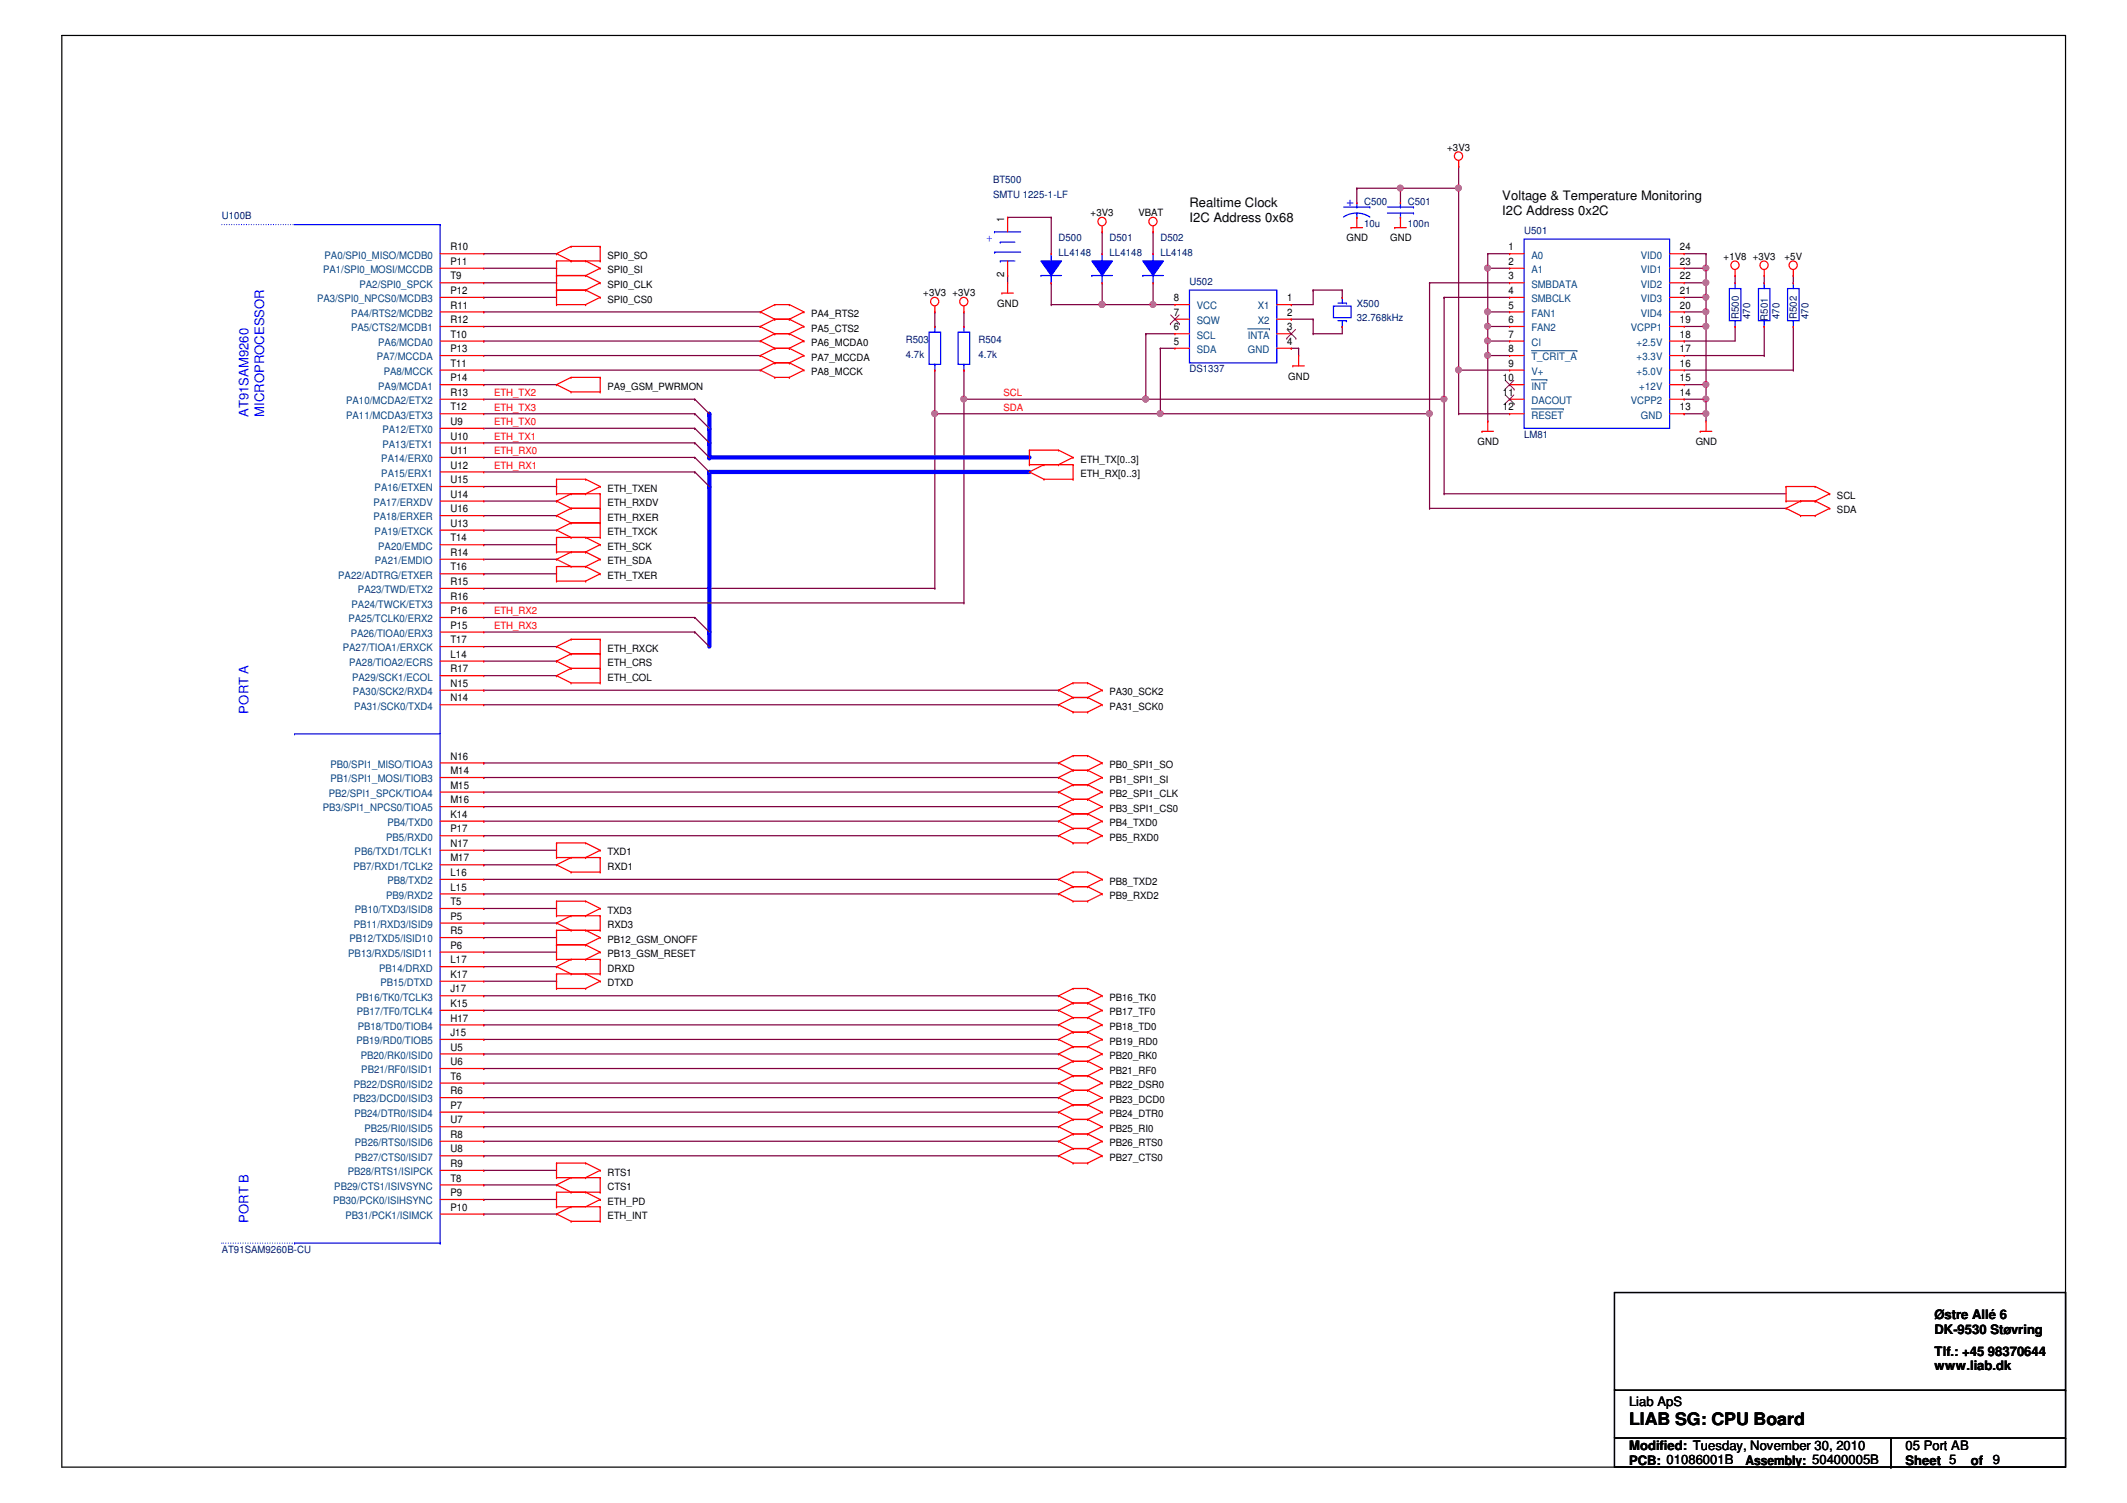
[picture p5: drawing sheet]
<svg xmlns="http://www.w3.org/2000/svg" width="297mm" height="210mm" viewBox="0 0 297 210" stroke-linecap="round" stroke-linejoin="round" font-family="sans-serif">
<defs><g id="words">
<text font-size="2.4" x="227.5" y="199">LIAB SG: CPU Board</text>
<g font-size="1.8">
<text x="166.1" y="29">Realtime Clock</text>
<text x="209.8" y="27.9">Voltage &amp; Temperature Monitoring</text>
<text x="209.8" y="30">I2C Address 0x2C</text>
<text x="166.1" y="31">I2C Address 0x68</text>
<text x="270.2" y="184.2">Østre Allé 6</text>
<text x="270.2" y="186.3">DK-9530 Støvring</text>
<text x="270.2" y="189.3">Tlf.: +45 98370644</text>
<text x="270.2" y="191.3">www.liab.dk</text>
<text x="227.5" y="196.4">Liab ApS</text>
<text x="227.5" y="202.5">Modified: Tuesday, November 30, 2010</text>
<text x="266.1" y="202.5">05 Port AB</text>
<text x="227.5" y="204.6">PCB: 01086001B</text>
<text x="243.8" y="204.6">Assembly: 50400005B</text>
<text x="266.1" y="204.6">Sheet 5</text>
<text x="275.2" y="204.6">of</text>
<text x="278.3" y="204.5">9</text>
</g>
<g font-size="1.8" fill="#00f">
<text x="188" y="28.7">+</text>
<text x="137.7" y="33.8">+</text>
<text x="34.7" y="58.2" transform="rotate(-90 34.7 58.2)">AT91SAM9260</text>
<text x="36.9" y="58.2" transform="rotate(-90 36.9 58.2)">MICROPROCESSOR</text>
<text x="34.7" y="99.7" transform="rotate(-90 34.7 99.7)">PORT A</text>
<text x="34.7" y="170.8" transform="rotate(-90 34.7 170.8)">PORT B</text>
</g>
<g font-size="1.4">
<text x="202.1" y="21.1">+3V3</text>
<text x="62.9" y="35">R10</text>
<text x="140.2" y="30.9" transform="rotate(-90 140.2 30.9)">1</text>
<text x="152.3" y="30.2">+3V3</text>
<text x="159" y="30.2">VBAT</text>
<text x="188" y="33.7">GND</text>
<text x="194.1" y="33.7">GND</text>
<text x="210.6" y="35">1</text>
<text x="234.6" y="35">24</text>
<text x="62.9" y="37">P11</text>
<text x="62.9" y="39">T9</text>
<text x="62.9" y="41.1">P12</text>
<text x="84.8" y="38.2">SPI0_SI</text>
<text x="84.8" y="40.2">SPI0_CLK</text>
<text x="84.8" y="36.2">SPI0_SO</text>
<text x="128.9" y="41.4">+3V3 +3V3</text>
<text x="140.2" y="38.7" transform="rotate(-90 140.2 38.7)">2</text>
<text x="210.6" y="37">2</text>
<text x="210.6" y="39">3</text>
<text x="210.6" y="41.1">4</text>
<text x="234.6" y="37">23</text>
<text x="234.6" y="39">22</text>
<text x="234.6" y="41.1">21</text>
<text x="240.7" y="36.3">+1V8 +3V3</text>
<text x="249.2" y="36.3">+5V</text>
<text x="62.9" y="43.1">R11</text>
<text x="62.9" y="45.1">R12</text>
<text x="62.9" y="47.2">T10</text>
<text x="84.8" y="42.2">SPI0_CS0</text>
<text x="113.3" y="44.3">PA4_RTS2</text>
<text x="113.3" y="46.3">PA5_CTS2</text>
<text x="139.3" y="42.8">GND</text>
<text x="163.9" y="46.1">6</text>
<text x="163.9" y="44.1">7</text>
<text x="163.9" y="42.1">8</text>
<text x="179.7" y="42.1">1</text>
<text x="179.7" y="44.1">2</text>
<text x="179.7" y="46.1">3</text>
<text x="210.6" y="43.1">5</text>
<text x="210.6" y="45.1">6</text>
<text x="210.6" y="47.2">7</text>
<text x="234.6" y="43.1">20</text>
<text x="234.6" y="45.1">19</text>
<text x="234.6" y="47.2">18</text>
<text x="62.9" y="49.2">P13</text>
<text x="62.9" y="51.2">T11</text>
<text x="62.9" y="53.3">P14</text>
<text x="113.3" y="48.3">PA6_MCDA0</text>
<text x="113.3" y="50.4">PA7_MCCDA</text>
<text x="113.3" y="52.4">PA8_MCCK</text>
<text x="163.9" y="48.2">5</text>
<text x="179.7" y="48.2">4</text>
<text x="179.9" y="53">GND</text>
<text x="209.9" y="53.3">10</text>
<text x="210.6" y="49.2">8</text>
<text x="210.6" y="51.2">9</text>
<text x="234.6" y="49.2">17</text>
<text x="234.6" y="51.2">16</text>
<text x="234.6" y="53.3">15</text>
<text x="62.9" y="55.3">R13</text>
<text x="62.9" y="57.3">T12</text>
<text x="62.9" y="59.4">U9</text>
<text x="84.8" y="54.4">PA9_GSM_PWRMON</text>
<text x="209.9" y="55.3">11</text>
<text x="209.9" y="57.3">12</text>
<text x="234.6" y="55.3">14</text>
<text x="234.6" y="57.3">13</text>
<text x="62.9" y="61.4">U10</text>
<text x="62.9" y="63.4">U11</text>
<text x="62.9" y="65.4">U12</text>
<text x="150.9" y="64.6">ETH_TX[0..3]</text>
<text x="206.3" y="62.1">GND</text>
<text x="236.8" y="62.1">GND</text>
<text x="62.9" y="67.5">U15</text>
<text x="62.9" y="69.5">U14</text>
<text x="62.9" y="71.5">U16</text>
<text x="84.8" y="68.7">ETH_TXEN</text>
<text x="84.8" y="70.7">ETH_RXDV</text>
<text x="150.9" y="66.6">ETH_RX[0..3]</text>
<text x="256.5" y="71.7">SDA</text>
<text x="256.5" y="69.7">SCL</text>
<text x="62.9" y="73.6">U13</text>
<text x="62.9" y="75.6">T14</text>
<text x="62.9" y="77.6">R14</text>
<text x="84.8" y="76.8">ETH_SCK</text>
<text x="84.8" y="74.8">ETH_TXCK</text>
<text x="84.8" y="72.7">ETH_RXER</text>
<text x="62.9" y="79.7">T16</text>
<text x="62.9" y="81.7">R15</text>
<text x="62.9" y="83.7">R16</text>
<text x="84.8" y="78.8">ETH_SDA</text>
<text x="84.8" y="80.9">ETH_TXER</text>
<text x="62.9" y="85.8">P16</text>
<text x="62.9" y="87.8">P15</text>
<text x="62.9" y="89.8">T17</text>
<text x="62.9" y="91.9">L14</text>
<text x="62.9" y="93.9">R17</text>
<text x="62.9" y="95.9">N15</text>
<text x="84.8" y="91">ETH_RXCK</text>
<text x="84.8" y="93">ETH_CRS</text>
<text x="84.8" y="95.1">ETH_COL</text>
<text x="62.9" y="98">N14</text>
<text x="154.9" y="97.1">PA30_SCK2</text>
<text x="154.9" y="99.1">PA31_SCK0</text>
<text x="62.9" y="106.1">N16</text>
<text x="154.9" y="107.3">PB0_SPI1_SO</text>
<text x="62.9" y="108.1">M14</text>
<text x="62.9" y="110.2">M15</text>
<text x="62.9" y="112.2">M16</text>
<text x="154.9" y="109.3">PB1_SPI1_SI</text>
<text x="154.9" y="111.3">PB2_SPI1_CLK</text>
<text x="154.9" y="113.4">PB3_SPI1_CS0</text>
<text x="62.9" y="114.2">K14</text>
<text x="62.9" y="116.2">P17</text>
<text x="62.9" y="118.3">N17</text>
<text x="84.8" y="119.5">TXD1</text>
<text x="154.9" y="115.4">PB4_TXD0</text>
<text x="154.9" y="117.4">PB5_RXD0</text>
<text x="62.9" y="120.3">M17</text>
<text x="62.9" y="122.3">L16</text>
<text x="62.9" y="124.4">L15</text>
<text x="84.8" y="121.5">RXD1</text>
<text x="154.9" y="123.5">PB8_TXD2</text>
<text x="154.9" y="125.6">PB9_RXD2</text>
<text x="62.9" y="126.4">T5</text>
<text x="62.9" y="128.4">P5</text>
<text x="62.9" y="130.5">R5</text>
<text x="84.8" y="127.6">TXD3</text>
<text x="84.8" y="129.6">RXD3</text>
<text x="84.8" y="131.7">PB12_GSM_ONOFF</text>
<text x="62.9" y="132.5">P6</text>
<text x="62.9" y="134.5">L17</text>
<text x="62.9" y="136.6">K17</text>
<text x="84.8" y="135.7">DRXD</text>
<text x="84.8" y="137.8">DTXD</text>
<text x="84.8" y="133.7">PB13_GSM_RESET</text>
<text x="62.9" y="138.6">J17</text>
<text x="62.9" y="140.6">K15</text>
<text x="62.9" y="142.7">H17</text>
<text x="154.9" y="139.8">PB16_TK0</text>
<text x="154.9" y="141.8">PB17_TF0</text>
<text x="154.9" y="143.8">PB18_TD0</text>
<text x="62.9" y="144.7">J15</text>
<text x="62.9" y="146.7">U5</text>
<text x="62.9" y="148.8">U6</text>
<text x="154.9" y="145.9">PB19_RD0</text>
<text x="154.9" y="147.9">PB20_RK0</text>
<text x="154.9" y="149.9">PB21_RF0</text>
<text x="62.9" y="150.8">T6</text>
<text x="62.9" y="152.8">R6</text>
<text x="62.9" y="154.9">P7</text>
<text x="154.9" y="152">PB22_DSR0</text>
<text x="154.9" y="154">PB23_DCD0</text>
<text x="62.9" y="156.9">U7</text>
<text x="62.9" y="158.9">R8</text>
<text x="62.9" y="161">U8</text>
<text x="154.9" y="156">PB24_DTR0</text>
<text x="154.9" y="158.1">PB25_RI0</text>
<text x="154.9" y="160.1">PB26_RTS0</text>
<text x="62.9" y="163">R9</text>
<text x="62.9" y="165">T8</text>
<text x="62.9" y="167">P9</text>
<text x="84.8" y="164.2">RTS1</text>
<text x="84.8" y="166.2">CTS1</text>
<text x="154.9" y="162.1">PB27_CTS0</text>
<text x="62.9" y="169.1">P10</text>
<text x="84.8" y="170.3">ETH_INT</text>
<text x="84.8" y="168.2">ETH_PD</text>
</g>
<g font-size="1.4" fill="#000080">
<text x="138.7" y="25.6">BT500</text>
<text x="138.7" y="27.6">SMTU 1225-1-LF</text>
<text x="190.5" y="28.6">C500</text>
<text x="196.6" y="28.6">C501</text>
<text x="31" y="30.6">U100B</text>
<text x="147.8" y="33.7">D500</text>
<text x="147.8" y="35.7">LL4148</text>
<text x="154.9" y="33.7">D501</text>
<text x="154.9" y="35.7">LL4148</text>
<text x="162" y="33.7">D502</text>
<text x="162" y="35.7">LL4148</text>
<text x="190.5" y="31.7">10u</text>
<text x="196.6" y="31.7">100n</text>
<text x="212.8" y="32.7">U501</text>
<text x="166.1" y="39.8">U502</text>
<text x="126.5" y="47.9">R503</text>
<text x="136.6" y="47.9">R504</text>
<text x="189.5" y="42.8">X500</text>
<text x="189.5" y="44.9">32.768kHz</text>
<text x="242.8" y="44.6" transform="rotate(-90 242.8 44.6)">R500</text>
<text x="244.4" y="44.6" transform="rotate(-90 244.4 44.6)">470</text>
<text x="246.9" y="44.8" transform="rotate(-90 246.9 44.8)">R501</text>
<text x="248.5" y="44.6" transform="rotate(-90 248.5 44.6)">470</text>
<text x="250.9" y="44.6" transform="rotate(-90 250.9 44.6)">R502</text>
<text x="252.6" y="44.6" transform="rotate(-90 252.6 44.6)">470</text>
<text x="126.5" y="50">4.7k</text>
<text x="136.6" y="50">4.7k</text>
<text x="166.1" y="52">DS1337</text>
<text x="212.8" y="61.1">LM81</text>
<text x="31" y="174.9">AT91SAM9260B-CU</text>
</g>
<g font-size="1.4" fill="#004080">
<text x="45.1" y="38.1">PA1/SPI0_MOSI/MCCDB</text>
<text x="45.3" y="36.1">PA0/SPI0_MISO/MCDB0</text>
<text x="50.2" y="40.2">PA2/SPI0_SPCK</text>
<text x="213.9" y="36.1">A0</text>
<text x="213.9" y="38.1">A1</text>
<text x="213.9" y="40.2">SMBDATA</text>
<text x="229.1" y="36.1">VID0</text>
<text x="229.1" y="38.1">VID1</text>
<text x="229.1" y="40.2">VID2</text>
<text x="44.3" y="42.2">PA3/SPI0_NPCS0/MCDB3</text>
<text x="49" y="44.2">PA4/RTS2/MCDB2</text>
<text x="49" y="46.3">PA5/CTS2/MCDB1</text>
<text x="167.1" y="47.3">SCL</text>
<text x="167.1" y="45.3">SQW</text>
<text x="167.1" y="43.2">VCC</text>
<text x="174.2" y="47.3">INTA</text>
<text x="175.6" y="43.2">X1</text>
<text x="175.6" y="45.3">X2</text>
<text x="213.9" y="42.2">SMBCLK</text>
<text x="213.9" y="44.2">FAN1</text>
<text x="213.9" y="46.3">FAN2</text>
<text x="227.7" y="46.3">VCPP1</text>
<text x="229.1" y="42.2">VID3</text>
<text x="229.1" y="44.2">VID4</text>
<text x="52.6" y="50.3">PA7/MCCDA</text>
<text x="52.8" y="48.3">PA6/MCDA0</text>
<text x="53.6" y="52.4">PA8/MCCK</text>
<text x="167.1" y="49.3">SDA</text>
<text x="174.3" y="49.3">GND</text>
<text x="213.9" y="48.3">CI</text>
<text x="213.9" y="50.3">T_CRIT_A</text>
<text x="213.9" y="52.4">V+</text>
<text x="228.6" y="48.3">+2.5V</text>
<text x="228.6" y="50.3">+3.3V</text>
<text x="228.6" y="52.4">+5.0V</text>
<text x="48.3" y="56.4">PA10/MCDA2/ETX2</text>
<text x="48.3" y="58.5">PA11/MCDA3/ETX3</text>
<text x="52.8" y="54.4">PA9/MCDA1</text>
<text x="213.9" y="54.4">INT</text>
<text x="213.9" y="56.4">DACOUT</text>
<text x="213.9" y="58.5">RESET</text>
<text x="227.7" y="56.4">VCPP2</text>
<text x="228.9" y="54.4">+12V</text>
<text x="229.1" y="58.5">GND</text>
<text x="53.3" y="64.6">PA14/ERX0</text>
<text x="53.4" y="60.5">PA12/ETX0</text>
<text x="53.4" y="62.5">PA13/ETX1</text>
<text x="52.2" y="70.7">PA17/ERXDV</text>
<text x="52.3" y="68.6">PA16/ETXEN</text>
<text x="53.3" y="66.6">PA15/ERX1</text>
<text x="52.2" y="72.7">PA18/ERXER</text>
<text x="52.3" y="74.7">PA19/ETXCK</text>
<text x="52.8" y="76.8">PA20/EMDC</text>
<text x="47.2" y="80.8">PA22/ADTRG/ETXER</text>
<text x="50" y="82.8">PA23/TWD/ETX2</text>
<text x="52.4" y="78.8">PA21/EMDIO</text>
<text x="48.7" y="86.9">PA25/TCLK0/ERX2</text>
<text x="49" y="88.9">PA26/TIOA0/ERX3</text>
<text x="49.1" y="84.9">PA24/TWCK/ETX3</text>
<text x="47.9" y="91">PA27/TIOA1/ERXCK</text>
<text x="48.8" y="93">PA28/TIOA2/ECRS</text>
<text x="49.2" y="95">PA29/SCK1/ECOL</text>
<text x="49.3" y="97.1">PA30/SCK2/RXD4</text>
<text x="49.4" y="99.1">PA31/SCK0/TXD4</text>
<text x="46.1" y="107.2">PB0/SPI1_MISO/TIOA3</text>
<text x="45.1" y="113.3">PB3/SPI1_NPCS0/TIOA5</text>
<text x="45.9" y="111.3">PB2/SPI1_SPCK/TIOA4</text>
<text x="46.1" y="109.3">PB1/SPI1_MOSI/TIOB3</text>
<text x="49.5" y="119.4">PB6/TXD1/TCLK1</text>
<text x="53.9" y="117.4">PB5/RXD0</text>
<text x="54.1" y="115.4">PB4/TXD0</text>
<text x="49.4" y="121.5">PB7/RXD1/TCLK2</text>
<text x="53.9" y="125.5">PB9/RXD2</text>
<text x="54.1" y="123.5">PB8/TXD2</text>
<text x="48.8" y="131.6">PB12/TXD5/ISID10</text>
<text x="49.4" y="129.6">PB11/RXD3/ISID9</text>
<text x="49.6" y="127.6">PB10/TXD3/ISID8</text>
<text x="48.6" y="133.6">PB13/RXD5/ISID11</text>
<text x="53" y="135.7">PB14/DRXD</text>
<text x="53.1" y="137.7">PB15/DTXD</text>
<text x="49.7" y="139.7">PB16/TK0/TCLK3</text>
<text x="49.8" y="141.8">PB17/TF0/TCLK4</text>
<text x="49.9" y="143.8">PB18/TD0/TIOB4</text>
<text x="49.8" y="145.8">PB19/RD0/TIOB5</text>
<text x="50.4" y="147.9">PB20/RK0/ISID0</text>
<text x="50.5" y="149.9">PB21/RF0/ISID1</text>
<text x="49.3" y="154">PB23/DCD0/ISID3</text>
<text x="49.4" y="151.9">PB22/DSR0/ISID2</text>
<text x="49.5" y="156">PB24/DTR0/ISID4</text>
<text x="49.6" y="160.1">PB26/RTS0/ISID6</text>
<text x="50.9" y="158">PB25/RI0/ISID5</text>
<text x="46.7" y="166.2">PB29/CTS1/ISIVSYNC</text>
<text x="48.6" y="164.1">PB28/RTS1/ISIPCK</text>
<text x="49.6" y="162.1">PB27/CTS0/ISID7</text>
<text x="46.5" y="168.2">PB30/PCK0/ISIHSYNC</text>
<text x="48.3" y="170.2">PB31/PCK1/ISIMCK</text>
</g>
<g font-size="1.4" fill="#f00">
<text x="69" y="55.3">ETH_TX2</text>
<text x="69" y="57.4">ETH_TX3</text>
<text x="69" y="59.4">ETH_TX0</text>
<text x="140.1" y="55.3">SCL</text>
<text x="140.1" y="57.4">SDA</text>
<text x="69" y="61.4">ETH_TX1</text>
<text x="69" y="63.5">ETH_RX0</text>
<text x="69" y="65.5">ETH_RX1</text>
<text x="69" y="85.8">ETH_RX2</text>
<text x="69" y="87.8">ETH_RX3</text>
</g>
</g></defs>
<path d="M8.6 5h279.9v199.9h-279.9z" fill="none" stroke="#000" stroke-width=".17"/>
<path d="M134.6 55.8h.1M134.6 55.8v28.4" fill="none" stroke="#800040" stroke-width=".17"/>
<circle cx="134.6" cy="55.7" r=".4" fill="#f0f"/>
<circle cx="134.6" cy="55.7" r=".4" fill="none" stroke="#f0f" stroke-width=".17"/>
<path d="M134.6 55.8h.1M134.6 55.8h25.4" fill="none" stroke="#800040" stroke-width=".17"/>
<circle cx="160" cy="55.7" r=".4" fill="#f0f"/>
<circle cx="160" cy="55.7" r=".4" fill="none" stroke="#f0f" stroke-width=".17"/>
<path d="M130.6 57.8h.1M130.6 57.8v24.4" fill="none" stroke="#800040" stroke-width=".17"/>
<circle cx="130.5" cy="57.8" r=".4" fill="#f0f"/>
<circle cx="130.5" cy="57.8" r=".4" fill="none" stroke="#f0f" stroke-width=".17"/>
<g fill="none" stroke="#800040" stroke-width=".17">
<path d="M146.8 39.5h.1M146.8 39.5v3M153.9 39.5h.1M153.9 39.5v3M160 46.6h.1M160 46.6v9.2M161 42.5h.1M161 42.5h3.1M162 48.6h.1M162 48.6v9.2M180.3 42.5h.1M180.3 48.6h.1"/>
<path d="M180.3 48.6h1.1M181.4 48.6h.1M181.4 48.6v1.1M183.4 46.6h.1M183.4 40.5h.1M183.4 40.5v2h-3.1M183.4 40.5h4M187.4 45.6h.1M187.4 40.5h.1M187.4 45.6v1h-4M187.4 40.5v1"/>
</g>
<circle cx="153.9" cy="42.5" r=".4" fill="#f0f"/>
<circle cx="153.9" cy="42.5" r=".4" fill="none" stroke="#f0f" stroke-width=".17"/>
<g fill="none" stroke="#800040" stroke-width=".17">
<path d="M140.7 30.4h.1M140.7 30.4h6.1M146.8 30.4h.1M146.8 30.4v5M153.9 32.4h.1M153.9 32.4v3M130.6 43.6h.1M130.6 43.6v2M134.6 43.6h.1M134.6 43.6v2M146.8 42.5h.1M146.8 42.5h7.1"/>
<path d="M162 57.8h.1M162 57.8h37.6M180.3 44.6h.1M180.3 44.6h3.1M183.4 44.6h.1M183.4 44.6v2M67.6 82.2h63M130.6 82.2h.1"/>
</g>
<circle cx="199.6" cy="57.8" r=".4" fill="#f0f"/>
<circle cx="199.6" cy="57.8" r=".4" fill="none" stroke="#f0f" stroke-width=".17"/>
<circle cx="162" cy="57.8" r=".4" fill="#f0f"/>
<circle cx="162" cy="57.8" r=".4" fill="none" stroke="#f0f" stroke-width=".17"/>
<path d="M130.6 57.8h.1M130.6 51.7h.1M130.6 57.8h31.4M130.6 51.7v6.1M160 55.8h.1M160 55.8h41.7M162 48.6h.1M162 48.6h2.1M199.6 57.8h.1M199.6 57.8v13.2M201.7 55.8h.1M201.7 55.8v13.2" fill="none" stroke="#800040" stroke-width=".17"/>
<circle cx="201.6" cy="55.7" r=".4" fill="#f0f"/>
<circle cx="201.6" cy="55.7" r=".4" fill="none" stroke="#f0f" stroke-width=".17"/>
<circle cx="160" cy="55.7" r=".4" fill="#f0f"/>
<circle cx="160" cy="55.7" r=".4" fill="none" stroke="#f0f" stroke-width=".17"/>
<g fill="none" stroke="#800040" stroke-width=".17">
<path d="M195.6 26.3h.1M195.6 26.3v2M203.7 23.2h.1M203.7 23.2v3.1h-8.1M67.6 55.8h29.4M97 55.8h.1M134.6 51.7h.1M134.6 51.7v4.1M160 46.6h.1M160 46.6h4.1M67.6 74h.1M67.6 74h10.1"/>
<path d="M67.6 67.9h10.1M77.7 67.9h.1M67.6 80.1h.1M67.6 80.1h10.1M67.6 137h10.1M67.6 135h10.1M77.7 137h.1M77.7 135h.1"/>
</g>
<path d="M99.1 63.9h44.7" fill="none" stroke="#00f" stroke-width=".59"/>
<circle cx="99.1" cy="63.9" r=".3" fill="#00f"/>
<path d="M67.6 57.8h29.4M67.6 59.8h29.4M97 57.8h.1M97 59.8h.1M67.6 61.8h29.4M97 61.8h.1" fill="none" stroke="#800040" stroke-width=".17"/>
<path d="M99.1 61.8v2.1" fill="none" stroke="#00f" stroke-width=".59"/>
<circle cx="99.1" cy="61.8" r=".3" fill="#00f"/>
<g fill="none" stroke="#800040" stroke-width=".17">
<path d="M67.6 70h10.1M67.6 72h10.1M67.6 63.9h29.4M67.6 65.9h29.4M77.7 70h.1M77.7 72h.1M97 63.9h.1M97 65.9h.1M67.6 90.3h10.1M67.6 94.4h10.1M67.6 92.3h10.1M67.6 86.2h29.4"/>
<path d="M67.6 88.3h29.4M77.7 90.3h.1M77.7 94.4h.1M77.7 92.3h.1M97 86.2h.1M97 88.3h.1"/>
</g>
<path d="M99.1 65.9h44.7" fill="none" stroke="#00f" stroke-width=".59"/>
<circle cx="99.1" cy="65.9" r=".3" fill="#00f"/>
<path d="M99.1 67.9v20.4" fill="none" stroke="#00f" stroke-width=".59"/>
<circle cx="99.1" cy="67.9" r=".3" fill="#00f"/>
<path d="M67.6 76.1h.1M67.6 76.1h10.1M67.6 78.1h10.1M77.7 78.1h.1M67.6 84.2h67M134.6 84.2h.1" fill="none" stroke="#800040" stroke-width=".17"/>
<path d="M99.1 57.8v2" fill="none" stroke="#00f" stroke-width=".59"/>
<circle cx="99.1" cy="57.8" r=".3" fill="#00f"/>
<path d="M99.1 59.8v2" fill="none" stroke="#00f" stroke-width=".59"/>
<circle cx="99.1" cy="59.8" r=".3" fill="#00f"/>
<g fill="none" stroke="#800040" stroke-width=".17">
<path d="M67.6 37.5h10.1M67.6 39.5h10.1M67.6 35.4h10.1M77.7 37.5h.1M77.7 39.5h.1M77.7 35.4h.1M199.6 39.5h.1M199.6 39.5v18.3M207.8 37.5h.1M207.8 37.5h3M207.8 37.5v6.1M67.6 41.5h.1"/>
<path d="M67.6 41.5h10.1M201.7 41.5h.1M201.7 41.5v14.3M207.8 43.6h.1M67.6 169.5h.1M67.6 169.5h10.1"/>
</g>
<circle cx="207.7" cy="37.4" r=".4" fill="#f0f"/>
<circle cx="207.7" cy="37.4" r=".4" fill="none" stroke="#f0f" stroke-width=".17"/>
<path d="M199.6 39.5h.1M199.6 39.5h11.2M207.8 35.4h.1M207.8 37.5h.1M207.8 35.4h3M207.8 35.4v2.1M201.7 41.5h.1M201.7 41.5h9.1M207.8 49.7h.1M207.8 58.8h.1M207.8 49.7v9.1M207.8 49.7h3" fill="none" stroke="#800040" stroke-width=".17"/>
<circle cx="207.7" cy="49.6" r=".4" fill="#f0f"/>
<circle cx="207.7" cy="49.6" r=".4" fill="none" stroke="#f0f" stroke-width=".17"/>
<path d="M189.5 26.3h.1M189.5 26.3h6.1" fill="none" stroke="#800040" stroke-width=".17"/>
<circle cx="195.6" cy="26.3" r=".4" fill="#f0f"/>
<circle cx="195.6" cy="26.3" r=".4" fill="none" stroke="#f0f" stroke-width=".17"/>
<path d="M189.5 26.3h.1M189.5 26.3v2M203.7 26.3h.1M203.7 26.3v25.4M203.7 51.7h.1M203.7 51.7h7.1" fill="none" stroke="#800040" stroke-width=".17"/>
<circle cx="203.7" cy="26.3" r=".4" fill="#f0f"/>
<circle cx="203.7" cy="26.3" r=".4" fill="none" stroke="#f0f" stroke-width=".17"/>
<path d="M203.7 57.8h.1M203.7 51.7h.1M203.7 57.8h7.1M203.7 51.7v6.1" fill="none" stroke="#800040" stroke-width=".17"/>
<circle cx="203.7" cy="51.7" r=".4" fill="#f0f"/>
<circle cx="203.7" cy="51.7" r=".4" fill="none" stroke="#f0f" stroke-width=".17"/>
<g fill="none" stroke="#800040" stroke-width=".17">
<path d="M242.3 38.5h.1M242.3 38.5v1M246.4 38.5h.1M246.4 38.5v1M250.4 38.5h.1M250.4 38.5v1M207.8 47.6h.1M207.8 47.6h3M235.2 47.6h.1M235.2 57.8h.1M235.2 49.7h11.2M235.2 57.8h3"/>
<path d="M238.2 57.8h.1M238.2 57.8v1M242.3 45.6h.1M242.3 45.6v2h-7.1M246.4 49.7h.1M246.4 45.6h.1M246.4 45.6v4.1"/>
</g>
<circle cx="207.7" cy="47.6" r=".4" fill="#f0f"/>
<circle cx="207.7" cy="47.6" r=".4" fill="none" stroke="#f0f" stroke-width=".17"/>
<path d="M207.8 49.7h.1M207.8 45.6h.1M207.8 47.6h.1M207.8 45.6v4.1M207.8 45.6h3" fill="none" stroke="#800040" stroke-width=".17"/>
<circle cx="207.7" cy="45.6" r=".4" fill="#f0f"/>
<circle cx="207.7" cy="45.6" r=".4" fill="none" stroke="#f0f" stroke-width=".17"/>
<path d="M207.8 43.6h.1M207.8 43.6h3" fill="none" stroke="#800040" stroke-width=".17"/>
<circle cx="207.7" cy="43.5" r=".4" fill="#f0f"/>
<circle cx="207.7" cy="43.5" r=".4" fill="none" stroke="#f0f" stroke-width=".17"/>
<path d="M207.8 45.6h.1M207.8 43.6v2M238.2 55.8h.1M238.2 53.7v2.1" fill="none" stroke="#800040" stroke-width=".17"/>
<circle cx="238.2" cy="53.7" r=".4" fill="#f0f"/>
<circle cx="238.2" cy="53.7" r=".4" fill="none" stroke="#f0f" stroke-width=".17"/>
<circle cx="238.2" cy="55.7" r=".4" fill="#f0f"/>
<circle cx="238.2" cy="55.7" r=".4" fill="none" stroke="#f0f" stroke-width=".17"/>
<path d="M235.2 55.8h3M238.2 55.8h.1M238.2 57.8h.1M238.2 55.8v2" fill="none" stroke="#800040" stroke-width=".17"/>
<circle cx="238.2" cy="57.8" r=".4" fill="#f0f"/>
<circle cx="238.2" cy="57.8" r=".4" fill="none" stroke="#f0f" stroke-width=".17"/>
<path d="M235.2 53.7h3M235.2 45.6h3M235.2 43.6h3M238.2 53.7h.1M238.2 45.6h.1M238.2 43.6h.1M238.2 43.6v10.1" fill="none" stroke="#800040" stroke-width=".17"/>
<circle cx="238.2" cy="43.5" r=".4" fill="#f0f"/>
<circle cx="238.2" cy="43.5" r=".4" fill="none" stroke="#f0f" stroke-width=".17"/>
<circle cx="238.2" cy="45.6" r=".4" fill="#f0f"/>
<circle cx="238.2" cy="45.6" r=".4" fill="none" stroke="#f0f" stroke-width=".17"/>
<path d="M235.2 41.5h3M238.2 41.5h.1" fill="none" stroke="#800040" stroke-width=".17"/>
<circle cx="238.2" cy="41.5" r=".4" fill="#f0f"/>
<circle cx="238.2" cy="41.5" r=".4" fill="none" stroke="#f0f" stroke-width=".17"/>
<path d="M235.2 39.5h3M235.2 37.5h3M238.2 39.5h.1M238.2 37.5h.1M238.2 39.5v4.1M238.2 43.6h.1M238.2 41.5h.1" fill="none" stroke="#800040" stroke-width=".17"/>
<circle cx="238.2" cy="37.4" r=".4" fill="#f0f"/>
<circle cx="238.2" cy="37.4" r=".4" fill="none" stroke="#f0f" stroke-width=".17"/>
<path d="M238.2 39.5h.1M238.2 37.5v2" fill="none" stroke="#800040" stroke-width=".17"/>
<circle cx="238.2" cy="39.5" r=".4" fill="#f0f"/>
<circle cx="238.2" cy="39.5" r=".4" fill="none" stroke="#f0f" stroke-width=".17"/>
<g fill="none" stroke="#800040" stroke-width=".17">
<path d="M235.2 35.4h3M238.2 35.4h.1M238.2 37.5h.1M238.2 35.4v2.1M67.6 43.6h.1M67.6 47.6h.1M67.6 51.7h.1M67.6 53.7h.1M67.6 43.6h38.6M67.6 45.6h38.6M67.6 47.6h38.6M67.6 49.7h38.6"/>
<path d="M67.6 51.7h38.6M67.6 53.7h10.1M106.2 45.6h.1M106.2 49.7h.1M67.6 96.4h.1M67.6 96.4h80.2M67.6 98.4h80.2M147.8 98.4h.1M67.6 114.7h.1M67.6 116.7h.1M67.6 118.7h.1M67.6 112.6h.1"/>
<path d="M67.6 108.6h.1M67.6 110.6h.1M67.6 106.6h.1M67.6 114.7h80.2M67.6 116.7h80.2M67.6 118.7h10.1M67.6 112.6h80.2M67.6 108.6h80.2M67.6 110.6h80.2M67.6 106.6h80.2M67.6 120.8h.1M67.6 126.9h.1"/>
<path d="M67.6 128.9h.1M67.6 130.9h.1M67.6 133h.1M67.6 122.8h.1M67.6 124.8h.1M67.6 139.1h.1M67.6 120.8h10.1M67.6 126.9h10.1M67.6 128.9h10.1M67.6 130.9h10.1M67.6 133h10.1M67.6 122.8h80.2"/>
<path d="M67.6 124.8h80.2M67.6 139.1h80.2M67.6 141.1h.1M67.6 145.2h.1M67.6 143.1h.1M67.6 155.3h.1M67.6 157.4h.1M67.6 159.4h.1M67.6 149.2h.1M67.6 147.2h.1M67.6 141.1h80.2M67.6 145.2h80.2"/>
<path d="M67.6 143.1h80.2M67.6 155.3h80.2M67.6 157.4h80.2M67.6 159.4h80.2M67.6 149.2h80.2M67.6 147.2h80.2M67.6 163.4h.1M67.6 165.5h.1M67.6 161.4h.1M67.6 163.4h10.1M67.6 165.5h10.1M67.6 161.4h80.2"/>
</g>
<path d="M99.1 65.9v2" fill="none" stroke="#00f" stroke-width=".59"/>
<circle cx="99.1" cy="65.9" r=".3" fill="#00f"/>
<path d="M99.1 88.3v2" fill="none" stroke="#00f" stroke-width=".59"/>
<circle cx="99.1" cy="88.3" r=".3" fill="#00f"/>
<g fill="none" stroke="#800040" stroke-width=".17">
<path d="M140.7 38.5h.1M140.7 38.5v1M161 32.4h.1M161 32.4v3M161 39.5v3M161 42.5h.1M199.6 71h.1M199.6 71h49.8M201.7 69h.1M201.7 69h47.7M67.6 151.3h.1M67.6 153.3h80.2"/>
<path d="M67.6 151.3h80.2M147.8 153.3h.1M67.6 167.5h.1M67.6 167.5h10.1"/>
</g>
<circle cx="161" cy="42.5" r=".4" fill="#f0f"/>
<circle cx="161" cy="42.5" r=".4" fill="none" stroke="#f0f" stroke-width=".17"/>
<path d="M153.9 42.5h.1M153.9 42.5h7.1" fill="none" stroke="#800040" stroke-width=".17"/>
<circle cx="153.9" cy="42.5" r=".4" fill="#f0f"/>
<circle cx="153.9" cy="42.5" r=".4" fill="none" stroke="#f0f" stroke-width=".17"/>
<g fill="none" stroke="#800040" stroke-width=".17">
<path d="M97 55.8h.1M97 57.8h.1M97 59.8h.1M97 55.8l2.1 2M97 57.8l2.1 2M97 59.8l2.1 2M235.2 51.7h15.2M250.4 51.7h.1M250.4 45.6h.1M250.4 45.6v6.1M97 63.9h.1M97 65.9h.1"/>
<path d="M97 61.8h.1M97 63.9l2.1 2M97 65.9l2.1 2M97 61.8l2.1 2.1M97 86.2h.1M97 88.3h.1M97 86.2l2.1 2.1M97 88.3l2.1 2"/>
</g>
<g fill="none" stroke="#f00" stroke-width=".17">
<path d="M77.7 38.5h.1M77.7 36.4h.1M77.7 35.4h.1M77.7 36.4v6.1M77.7 36.4h6.1M77.7 38.5h4.1M77.7 35.4l2.1 1M79.8 36.4h.1M79.8 34.4h.1M79.8 34.4l-2.1 1M79.8 34.4h4M81.8 36.4h.1"/>
<path d="M81.8 38.5h.1M81.8 36.4l2 1.1M81.8 38.5l2 1M83.8 37.5h.1M83.8 39.5h.1M83.8 34.4h.1M83.8 36.4h.1M83.8 34.4v2M83.8 37.5l-2 1M83.8 39.5l-2 1M140.7 39.5h.1M140.7 39.5v1.4"/>
<path d="M153.9 32.4h.1M153.9 31.6v.8M161 32.4h.1M161 31.6v.8M188.7 31.8h.1M188.7 31.8h1.6M189.5 30.4h.1M189.5 30.4v1.4M194.8 31.8h.1M194.8 31.8h1.6M195.6 30.4h.1M195.6 30.4v1.4"/>
<path d="M203.7 23.2h.1M203.7 22.4v.8M242.3 38.5h.1M242.3 37.7v.8M246.4 38.5h.1M246.4 37.7v.8M250.4 38.5h.1M250.4 37.7v.8M77.7 40.5h.1M77.7 42.5h.1M77.7 53.7h.1M77.7 40.5h4.1"/>
<path d="M77.7 42.5h4.1M77.7 53.7l2.1 1M79.8 54.7h.1M79.8 52.7h.1M79.8 52.7h4M79.8 54.7h4M79.8 52.7l-2.1 1M81.8 40.5h.1M81.8 42.5h.1M81.8 40.5l2 1M83.8 41.5h.1M83.8 52.7h.1"/>
<path d="M83.8 54.7h.1M83.8 52.7v2M83.8 41.5l-2 1M106.2 43.6h.1M106.2 45.6h.1M106.2 47.6h.1M106.2 49.7h.1M106.2 51.7h.1M106.2 49.7l2 1M106.2 43.6l2 1M106.2 45.6l2 1M106.2 47.6l2 1"/>
<path d="M106.2 51.7l2 1M108.2 42.5h.1M108.2 44.6h.1M108.2 46.6h.1M108.2 48.6h.1M108.2 50.7h.1M108.2 52.7h.1M108.2 42.5h2M108.2 42.5l-2 1.1M108.2 44.6h2M108.2 44.6l-2 1M108.2 46.6h2"/>
<path d="M108.2 46.6l-2 1M108.2 48.6h2M108.2 48.6l-2 1.1M108.2 50.7h2M108.2 50.7l-2 1M108.2 52.7h2M110.2 42.5h.1M110.2 44.6h.1M110.2 46.6h.1M110.2 48.6h.1M110.2 50.7h.1M110.2 52.7h.1"/>
<path d="M110.2 50.7l2.1 1M110.2 42.5l2.1 1.1M110.2 44.6l2.1 1M110.2 46.6l2.1 1M110.2 48.6l2.1 1.1M112.3 43.6h.1M112.3 45.6h.1M112.3 47.6h.1M112.3 49.7h.1M112.3 51.7h.1M112.3 43.6l-2.1 1M112.3 45.6l-2.1 1"/>
<path d="M112.3 47.6l-2.1 1M112.3 49.7l-2.1 1M112.3 51.7l-2.1 1M130.6 43.6h.1M130.6 42.8v.8M134.6 43.6h.1M134.6 51.7h.1M134.6 45.6h.1M134.6 42.8v.8M139.9 40.9h.1M139.9 40.9h1.6M180.5 51.1h.1"/>
<path d="M180.5 51.1h1.7M181.4 49.7h.1M181.4 49.7v1.4M207.8 58.8h.1M207.8 58.8v1.4M238.2 58.8h.1M238.2 58.8v1.4M77.7 78.1h.1M77.7 77.1h.1M77.7 75.1h.1M77.7 79.1h.1M77.7 69h.1"/>
<path d="M77.7 66.9h.1M77.7 74h.1M77.7 72h.1M77.7 70h.1M77.7 66.9v2.1M77.7 75.1v2M77.7 79.1v2.1M77.7 79.1h4.1M77.7 78.1l2.1 1M77.7 77.1h4.1M77.7 75.1h6.1M77.7 66.9h4.1"/>
<path d="M77.7 69h6.1M77.7 74l2.1 1.1M77.7 72l2.1 1M77.7 70l2.1 1M79.8 79.1h.1M79.8 77.1h.1M79.8 75.1h.1M79.8 73h.1M79.8 71h.1M79.8 69h.1M79.8 77.1l-2.1 1M79.8 73l-2.1 1"/>
<path d="M79.8 73h4M79.8 71l-2.1 1M79.8 71h4M79.8 69l-2.1 1M81.8 79.1h.1M81.8 77.1h.1M81.8 75.1h.1M81.8 66.9h.1M81.8 69h.1M81.8 77.1l2 1M81.8 75.1l2 1M81.8 79.1l2 1"/>
<path d="M81.8 66.9l2 1M83.8 78.1h.1M83.8 76.1h.1M83.8 67.9h.1M83.8 73h.1M83.8 75.1h.1M83.8 71h.1M83.8 69h.1M83.8 69v6.1M83.8 78.1l-2 1M83.8 76.1l-2 1M83.8 67.9l-2 1.1"/>
<path d="M143.8 64.9h.1M143.8 62.9h.1M143.8 65.9h.1M143.8 62.9h4M143.8 64.9h6.1M143.8 62.9v2M143.8 65.9l2 1M145.8 66.9h.1M145.8 64.9h.1M145.8 66.9h4.1M145.8 64.9l-2 1M147.8 62.9h.1"/>
<path d="M147.8 64.9h.1M147.8 62.9l2.1 1M149.9 63.9h.1M149.9 64.9h.1M149.9 66.9h.1M149.9 63.9l-2.1 1M149.9 64.9v2M207 60.2h.1M207 60.2h1.6M237.4 60.2h.1M237.4 60.2h1.7M249.4 71h.1"/>
<path d="M249.4 70h.1M249.4 67.9h.1M249.4 70h4.1M249.4 71l2.1 1M249.4 67.9h4.1M249.4 67.9v2.1M251.5 70h.1M251.5 72h.1M251.5 70l-2.1 1M251.5 72h2M253.5 70h.1M253.5 72h.1"/>
<path d="M253.5 67.9h.1M253.5 70l2 1M253.5 67.9l2 1.1M255.5 71h.1M255.5 69h.1M255.5 71l-2 1M255.5 69l-2 1M77.7 81.2h.1M77.7 90.3h.1M77.7 92.3h.1M77.7 94.4h.1M77.7 81.2h4.1"/>
<path d="M77.7 90.3l2.1 1M77.7 92.3l2.1 1M77.7 94.4l2.1 1M79.8 91.3h.1M79.8 89.3h.1M79.8 93.3h.1M79.8 95.4h.1M79.8 91.3h4M79.8 89.3l-2.1 1M79.8 89.3h4M79.8 93.3h4M79.8 91.3l-2.1 1"/>
<path d="M79.8 95.4h4M79.8 93.3l-2.1 1.1M81.8 81.2h.1M83.8 80.1h.1M83.8 89.3h.1M83.8 91.3h.1M83.8 93.3h.1M83.8 95.4h.1M83.8 89.3v6.1M83.8 80.1l-2 1.1M147.8 96.4h.1M147.8 98.4h.1"/>
<path d="M147.8 96.4l2.1 1M147.8 98.4l2.1 1M149.9 95.4h.1M149.9 97.4h.1M149.9 99.4h.1M149.9 95.4h2M149.9 95.4l-2.1 1M149.9 97.4h2M149.9 97.4l-2.1 1M149.9 99.4h2M151.9 95.4h.1M151.9 97.4h.1"/>
<path d="M151.9 99.4h.1M151.9 95.4l2 1M151.9 97.4l2 1M153.9 96.4h.1M153.9 98.4h.1M153.9 96.4l-2 1M153.9 98.4l-2 1M77.7 119.8h.1M77.7 117.7h.1M77.7 117.7v2.1M77.7 117.7h4.1M77.7 119.8h6.1"/>
<path d="M79.8 119.8h.1M79.8 119.8l-2.1 1M81.8 117.7h.1M81.8 119.8h.1M81.8 117.7l2 1M83.8 118.7h.1M83.8 119.8h.1M83.8 119.8v2M83.8 118.7l-2 1.1M147.8 106.6h.1M147.8 108.6h.1M147.8 110.6h.1"/>
<path d="M147.8 112.6h.1M147.8 114.7h.1M147.8 116.7h.1M147.8 106.6l2.1 1M147.8 108.6l2.1 1M147.8 110.6l2.1 1M147.8 112.6l2.1 1.1M147.8 114.7l2.1 1M147.8 116.7l2.1 1M149.9 105.5h.1M149.9 107.6h.1M149.9 109.6h.1"/>
<path d="M149.9 111.6h.1M149.9 113.7h.1M149.9 115.7h.1M149.9 117.7h.1M149.9 105.5l-2.1 1.1M149.9 105.5h2M149.9 107.6h2M149.9 107.6l-2.1 1M149.9 109.6h2M149.9 109.6l-2.1 1M149.9 111.6h2M149.9 111.6l-2.1 1"/>
<path d="M149.9 113.7h2M149.9 113.7l-2.1 1M149.9 115.7h2M149.9 115.7l-2.1 1M149.9 117.7h2M151.9 105.5h.1M151.9 107.6h.1M151.9 109.6h.1M151.9 111.6h.1M151.9 113.7h.1M151.9 115.7h.1M151.9 117.7h.1"/>
<path d="M151.9 105.5l2 1.1M151.9 107.6l2 1M151.9 109.6l2 1M151.9 111.6l2 1M151.9 113.7l2 1M151.9 115.7l2 1M153.9 106.6h.1M153.9 108.6h.1M153.9 110.6h.1M153.9 112.6h.1M153.9 114.7h.1M153.9 116.7h.1"/>
<path d="M153.9 106.6l-2 1M153.9 108.6l-2 1M153.9 110.6l-2 1M153.9 112.6l-2 1.1M153.9 114.7l-2 1M153.9 116.7l-2 1M77.7 135h.1M77.7 138h.1M77.7 136h.1M77.7 120.8h.1M77.7 127.9h.1M77.7 125.9h.1"/>
<path d="M77.7 128.9h.1M77.7 132h.1M77.7 129.9h.1M77.7 134h.1M77.7 136h6.1M77.7 135l2.1 1M77.7 134h6.1M77.7 138h4.1M77.7 125.9v2M77.7 129.9v4.1M77.7 136v2M77.7 125.9h4.1"/>
<path d="M77.7 120.8l2.1 1M77.7 127.9h6.1M77.7 129.9h6.1M77.7 128.9l2.1 1M77.7 132h4.1M79.8 136h.1M79.8 134h.1M79.8 121.8h.1M79.8 129.9h.1M79.8 127.9h.1M79.8 134l-2.1 1M79.8 121.8h4"/>
<path d="M79.8 127.9l-2.1 1M81.8 136h.1M81.8 138h.1M81.8 125.9h.1M81.8 127.9h.1M81.8 129.9h.1M81.8 132h.1M81.8 134h.1M81.8 136l2 1M81.8 125.9l2 1M81.8 129.9l2 1M81.8 132l2 1"/>
<path d="M83.8 134h.1M83.8 136h.1M83.8 137h.1M83.8 121.8h.1M83.8 126.9h.1M83.8 127.9h.1M83.8 129.9h.1M83.8 130.9h.1M83.8 133h.1M83.8 127.9v2M83.8 134v2M83.8 137l-2 1"/>
<path d="M83.8 126.9l-2 1M83.8 130.9l-2 1.1M83.8 133l-2 1M147.8 122.8h.1M147.8 124.8h.1M147.8 139.1h.1M147.8 122.8l2.1 1M147.8 124.8l2.1 1.1M147.8 139.1l2.1 1M149.9 121.8h.1M149.9 123.8h.1M149.9 125.9h.1"/>
<path d="M149.9 138h.1M149.9 138h2M149.9 121.8l-2.1 1M149.9 121.8h2M149.9 123.8h2M149.9 123.8l-2.1 1M149.9 125.9h2M149.9 138l-2.1 1.1M151.9 121.8h.1M151.9 123.8h.1M151.9 125.9h.1M151.9 138h.1"/>
<path d="M151.9 121.8l2 1M151.9 123.8l2 1M151.9 138l2 1.1M153.9 122.8h.1M153.9 124.8h.1M153.9 139.1h.1M153.9 122.8l-2 1M153.9 124.8l-2 1.1M153.9 139.1l-2 1M147.8 141.1h.1M147.8 143.1h.1M147.8 145.2h.1"/>
<path d="M147.8 147.2h.1M147.8 149.2h.1M147.8 151.3h.1M147.8 153.3h.1M147.8 155.3h.1M147.8 157.4h.1M147.8 159.4h.1M147.8 141.1l2.1 1M147.8 143.1l2.1 1M147.8 145.2l2.1 1M147.8 147.2l2.1 1M147.8 149.2l2.1 1"/>
<path d="M147.8 151.3l2.1 1M147.8 153.3l2.1 1M147.8 155.3l2.1 1M147.8 157.4l2.1 1M147.8 159.4l2.1 1M149.9 140.1h.1M149.9 142.1h.1M149.9 144.1h.1M149.9 146.2h.1M149.9 148.2h.1M149.9 150.2h.1M149.9 152.3h.1"/>
<path d="M149.9 154.3h.1M149.9 156.3h.1M149.9 158.4h.1M149.9 140.1h2M149.9 140.1l-2.1 1M149.9 142.1h2M149.9 142.1l-2.1 1M149.9 144.1h2M149.9 144.1l-2.1 1.1M149.9 146.2h2M149.9 146.2l-2.1 1M149.9 148.2h2"/>
<path d="M149.9 148.2l-2.1 1M149.9 150.2h2M149.9 150.2l-2.1 1.1M149.9 152.3h2M149.9 152.3l-2.1 1M149.9 154.3h2M149.9 154.3l-2.1 1M149.9 156.3h2M149.9 156.3l-2.1 1.1M149.9 158.4h2M149.9 158.4l-2.1 1M151.9 140.1h.1"/>
<path d="M151.9 142.1h.1M151.9 144.1h.1M151.9 146.2h.1M151.9 148.2h.1M151.9 150.2h.1M151.9 152.3h.1M151.9 154.3h.1M151.9 156.3h.1M151.9 158.4h.1M151.9 140.1l2 1M151.9 142.1l2 1M151.9 144.1l2 1.1"/>
<path d="M151.9 146.2l2 1M151.9 148.2l2 1M151.9 150.2l2 1.1M151.9 152.3l2 1M151.9 154.3l2 1M151.9 156.3l2 1.1M151.9 158.4l2 1M153.9 141.1h.1M153.9 143.1h.1M153.9 145.2h.1M153.9 147.2h.1M153.9 149.2h.1"/>
<path d="M153.9 151.3h.1M153.9 153.3h.1M153.9 155.3h.1M153.9 157.4h.1M153.9 159.4h.1M153.9 141.1l-2 1M153.9 143.1l-2 1M153.9 145.2l-2 1M153.9 147.2l-2 1M153.9 149.2l-2 1M153.9 151.3l-2 1M153.9 153.3l-2 1"/>
<path d="M153.9 155.3l-2 1M153.9 157.4l-2 1M153.9 159.4l-2 1M77.7 169.5h.1M77.7 164.5h.1M77.7 162.4h.1M77.7 165.5h.1M77.7 168.5h.1M77.7 162.4v2.1M77.7 169.5l2.1 1.1M77.7 168.5h6.1M77.7 162.4h4.1"/>
<path d="M77.7 164.5h6.1M77.7 165.5l2.1 1M79.8 170.6h.1M79.8 168.5h.1M79.8 166.5h.1M79.8 164.5h.1M79.8 170.6h4M79.8 168.5l-2.1 1M79.8 164.5l-2.1 1M81.8 162.4h.1M81.8 164.5h.1M81.8 166.5h.1"/>
<path d="M81.8 162.4l2 1M81.8 166.5l2 1M83.8 168.5h.1M83.8 170.6h.1M83.8 163.4h.1M83.8 164.5h.1M83.8 166.5h.1M83.8 167.5h.1M83.8 164.5v2M83.8 168.5v2.1M83.8 166.5h-6.1v2M83.8 163.4l-2 1.1"/>
<path d="M83.8 167.5l-2 1M147.8 161.4h.1M147.8 161.4l2.1 1M149.9 160.4h.1M149.9 162.4h.1M149.9 160.4h2M149.9 160.4l-2.1 1M149.9 162.4h2M151.9 160.4h.1M151.9 162.4h.1M151.9 160.4l2 1M153.9 161.4h.1"/>
<path d="M153.9 161.4l-2 1"/>
<circle cx="153.9" cy="30.9" r=".59"/>
<circle cx="161" cy="30.9" r=".59"/>
<circle cx="203.7" cy="21.8" r=".59"/>
<circle cx="242.3" cy="37" r=".59"/>
<circle cx="246.3" cy="37" r=".59"/>
<circle cx="250.4" cy="37" r=".59"/>
<circle cx="130.5" cy="42.1" r=".59"/>
<circle cx="134.6" cy="42.1" r=".59"/>
</g>
<path d="M225.5 180.5h63v24.4h-63zM225.5 194.1h63M288.5 194.1h.1M225.5 200.8h63M264.1 204.9h.1M264.1 200.8v4.1M288.5 200.8h.1" fill="none" stroke="#000" stroke-width=".17"/>
<path d="M159.6 38.5h.1M159.6 38.5h2.9M133.8 46.4h1.6v4.5h-1.6zM134.6 50.9h.1M134.6 45.6h.1M134.6 45.6v.8M134.6 50.9v.8" fill="none" stroke="#00f" stroke-width=".17"/>
<path d="M159.6 36.4h2.9l-1.5 2.1z" fill-rule="evenodd" fill="#00f"/>
<g fill="none" stroke="#00f" stroke-width=".17">
<path d="M145.4 38.5h.1M145.4 38.5h2.8M159.6 36.4h2.9l-1.5 2.1zM161 38.5h.1M161 36.4h.1M161 35.4v1M161 38.5v1M246.4 39.5h.1M246.4 39.5v.8M250.4 39.5h.1M250.4 39.5v.8M129.7 46.4h1.7v4.5h-1.7z"/>
<path d="M130.6 50.9h.1M130.6 45.6h.1M130.6 45.6v.8M130.6 50.9v.8M245.6 40.3h1.6v4.5h-1.6zM246.4 44.8h.1M246.4 44.8v.8M249.6 40.3h1.6v4.5h-1.6zM250.4 44.8h.1M250.4 44.8v.8"/>
</g>
<path d="M161 35.4h.1M161 39.5h.1M246.4 39.5h.1M250.4 39.5h.1M130.6 51.7h.1M130.6 45.6h.1M246.4 45.6h.1M250.4 45.6h.1" fill="none" stroke="#f00" stroke-width=".17"/>
<path d="M145.4 36.4h2.8l-1.4 2.1z" fill-rule="evenodd" fill="#00f"/>
<g fill="none" stroke="#00f" stroke-width=".17">
<path d="M145.4 36.4h2.8l-1.4 2.1zM146.8 38.5h.1M146.8 36.4h.1M146.8 35.4v1M146.8 38.5v1M152.5 38.5h.1M152.5 38.5h2.9M193.8 29.8h3.6M193.8 28.9h3.6M195.6 28.9h.1M195.6 29.8h.1M195.6 28.3v.6"/>
<path d="M195.6 29.8v.6M197.4 29.8h.1M197.4 28.9h.1M166.1 40.5h12.2v10.2h-12.2z"/>
</g>
<g fill="none" stroke="#f00" stroke-width=".17">
<path d="M146.8 35.4h.1M146.8 39.5h.1M195.6 28.3h.1M195.6 30.4h.1M164.1 48.6h.1M164.1 46.6h.1M164.1 44.6h.1M164.1 42.5h.1M164.1 42.5h2M164.1 44.6h2M164.1 46.6h2M164.1 48.6h2"/>
<path d="M178.3 42.5h2M178.3 44.6h2M178.3 46.6h2M178.3 48.6h2M180.3 42.5h.1M180.3 44.6h.1M180.3 46.6h.1M180.3 48.6h.1"/>
</g>
<path d="M163.4 45.2h.1M163.5 44l1.2 1.2M164.7 44l-1.3 1.2M164.7 45.2h.1M179.7 47.2h.1M179.7 46l1.3 1.2M180.9 46l-1.2 1.2M181 47.2h.1" fill="none" stroke="#804000" stroke-width=".14"/>
<path d="M174.2 45.9h3.1M177.3 45.9h.1" fill="none" stroke="#004080" stroke-width=".14"/>
<path d="M152.5 36.4h2.9l-1.5 2.1z" fill-rule="evenodd" fill="#00f"/>
<g fill="none" stroke="#00f" stroke-width=".17">
<path d="M41.1 31.4h20.4M61.5 31.4h.1M61.5 31.4v142.2M138.9 32.4h.1M138.9 35.2h.1M138.9 32.4h3.6M138.9 35.2h3.6M139.7 36.4h.1M139.7 33.8h.1M139.7 36.4h2M139.7 33.8h2M152.5 36.4h2.9l-1.5 2.1z"/>
<path d="M153.9 38.5h.1M153.9 36.4h.1M153.9 35.4v1M153.9 38.5v1M187.7 28.9h3.6M189.5 29.8h.1M189.5 28.9h.1M189.5 29.8l1.1 .2 .7 .3M189.5 29.8l-1.2 .2-.7 .3M189.5 28.3v.6M189.5 29.8v.6M191.3 28.9h.1"/>
<path d="M212.8 33.4h20.4v26.4h-20.4zM242.3 39.5h.1M242.3 39.5v.8M186.2 42.8h2.5v1.6h-2.5zM186.9 44.8h1.1M186.9 42.3h1.1M187.4 41.5h.1M187.4 45.6h.1M187.4 41.5v.8M187.4 44.8v.8M188 44.8h.1M188 42.3h.1"/>
<path d="M241.5 40.3h1.6v4.5h-1.6zM242.3 44.8h.1M242.3 44.8v.8M41.1 102.5h.1M41.1 102.5h20.4M41.1 173.6h.1M41.1 173.6h20.4M61.5 173.6h.1"/>
</g>
<g fill="none" stroke="#f00" stroke-width=".17">
<path d="M61.5 35.4h6.1M61.5 37.5h6.1M61.5 39.5h6.1M67.6 35.4h.1M67.6 37.5h.1M67.6 39.5h.1M140.7 30.4h.1M140.7 38.5h.1M140.7 30.4v2M140.7 36.4v2.1M153.9 35.4h.1M153.9 39.5h.1"/>
<path d="M189.5 28.3h.1M189.5 30.4h.1M210.8 35.4h.1M210.8 37.5h.1M210.8 39.5h.1M210.8 35.4h2M210.8 37.5h2M210.8 39.5h2M233.2 35.4h2M233.2 37.5h2M233.2 39.5h2M235.2 35.4h.1"/>
<path d="M235.2 37.5h.1M235.2 39.5h.1M242.3 39.5h.1M61.5 41.5h6.1M61.5 43.6h6.1M61.5 45.6h6.1M61.5 47.6h6.1M61.5 49.7h6.1M61.5 51.7h6.1M61.5 53.7h6.1M61.5 55.8h6.1M61.5 57.8h6.1"/>
<path d="M61.5 59.8h6.1M67.6 41.5h.1M67.6 43.6h.1M67.6 45.6h.1M67.6 47.6h.1M67.6 49.7h.1M67.6 51.7h.1M67.6 53.7h.1M67.6 55.8h.1M67.6 57.8h.1M67.6 59.8h.1M187.4 45.6h.1"/>
<path d="M187.4 41.5h.1M210.8 41.5h.1M210.8 43.6h.1M210.8 45.6h.1M210.8 47.6h.1M210.8 49.7h.1M210.8 51.7h.1M210.8 53.7h.1M210.8 55.8h.1M210.8 57.8h.1M210.8 41.5h2M210.8 43.6h2"/>
<path d="M210.8 45.6h2M210.8 47.6h2M210.8 49.7h2M210.8 51.7h2M210.8 53.7h2M210.8 55.8h2M210.8 57.8h2M233.2 41.5h2M233.2 43.6h2M233.2 45.6h2M233.2 47.6h2M233.2 49.7h2"/>
<path d="M233.2 51.7h2M233.2 53.7h2M233.2 55.8h2M233.2 57.8h2M235.2 41.5h.1M235.2 43.6h.1M235.2 45.6h.1M235.2 47.6h.1M235.2 49.7h.1M235.2 51.7h.1M235.2 53.7h.1M235.2 55.8h.1"/>
<path d="M235.2 57.8h.1M242.3 45.6h.1M61.5 61.8h6.1M61.5 63.9h6.1M61.5 65.9h6.1M61.5 67.9h6.1M61.5 70h6.1M61.5 72h6.1M61.5 74h6.1M61.5 76.1h6.1M61.5 78.1h6.1M67.6 61.8h.1"/>
<path d="M67.6 63.9h.1M67.6 65.9h.1M67.6 67.9h.1M67.6 70h.1M67.6 72h.1M67.6 74h.1M67.6 76.1h.1M67.6 78.1h.1M61.5 80.1h6.1M61.5 82.2h6.1M61.5 84.2h6.1M61.5 86.2h6.1"/>
<path d="M61.5 88.3h6.1M61.5 90.3h6.1M61.5 92.3h6.1M61.5 94.4h6.1M61.5 96.4h6.1M61.5 98.4h6.1M67.6 80.1h.1M67.6 82.2h.1M67.6 84.2h.1M67.6 86.2h.1M67.6 88.3h.1M67.6 90.3h.1"/>
<path d="M67.6 92.3h.1M67.6 94.4h.1M67.6 96.4h.1M67.6 98.4h.1M61.5 106.6h6.1M61.5 108.6h6.1M61.5 110.6h6.1M61.5 112.6h6.1M61.5 114.7h6.1M61.5 116.7h6.1M61.5 118.7h6.1M67.6 106.6h.1"/>
<path d="M67.6 108.6h.1M67.6 110.6h.1M67.6 112.6h.1M67.6 114.7h.1M67.6 116.7h.1M67.6 118.7h.1M61.5 120.8h6.1M61.5 122.8h6.1M61.5 124.8h6.1M61.5 126.9h6.1M61.5 128.9h6.1M61.5 130.9h6.1"/>
<path d="M61.5 133h6.1M61.5 135h6.1M61.5 137h6.1M61.5 139.1h6.1M67.6 120.8h.1M67.6 122.8h.1M67.6 124.8h.1M67.6 126.9h.1M67.6 128.9h.1M67.6 130.9h.1M67.6 133h.1M67.6 135h.1"/>
<path d="M67.6 137h.1M67.6 139.1h.1M61.5 141.1h6.1M61.5 143.1h6.1M61.5 145.2h6.1M61.5 147.2h6.1M61.5 149.2h6.1M61.5 151.3h6.1M61.5 153.3h6.1M61.5 155.3h6.1M61.5 157.4h6.1M61.5 159.4h6.1"/>
<path d="M67.6 141.1h.1M67.6 143.1h.1M67.6 145.2h.1M67.6 147.2h.1M67.6 149.2h.1M67.6 151.3h.1M67.6 153.3h.1M67.6 155.3h.1M67.6 157.4h.1M67.6 159.4h.1M61.5 161.4h6.1M61.5 163.4h6.1"/>
<path d="M61.5 165.5h6.1M61.5 167.5h6.1M61.5 169.5h6.1M67.6 161.4h.1M67.6 163.4h.1M67.6 165.5h.1M67.6 167.5h.1M67.6 169.5h.1"/>
</g>
<path d="M31 31.4h10.1M41.1 31.4h.1M31 173.6h.1M41.1 173.6h-10.1" fill="none" stroke="#00f" stroke-width=".17" stroke-dasharray="0 .3"/>
<path d="M213.9 49h6.3M213.9 53h2.1M213.9 57.1h4.4M216 53h.1M218.3 57.1h.1M220.2 49h.1" fill="none" stroke="#004080" stroke-width=".14"/>
<path d="M210.2 54.4h.1M210.2 56.4h.1M210.2 53.1l1.3 1.3M210.2 55.2l1.3 1.2M211.4 53.1l-1.2 1.3M211.4 55.2l-1.2 1.2M211.5 54.4h.1M211.5 56.4h.1" fill="none" stroke="#804000" stroke-width=".14"/>
<circle cx="134.6" cy="55.7" r=".4" fill="#f0f"/>
<circle cx="134.6" cy="55.7" r=".4" fill="none" stroke="#f0f" stroke-width=".17"/>
<circle cx="160" cy="55.7" r=".4" fill="#f0f"/>
<circle cx="160" cy="55.7" r=".4" fill="none" stroke="#f0f" stroke-width=".17"/>
<circle cx="130.5" cy="57.8" r=".4" fill="#f0f"/>
<circle cx="130.5" cy="57.8" r=".4" fill="none" stroke="#f0f" stroke-width=".17"/>
<circle cx="153.9" cy="42.5" r=".4" fill="#f0f"/>
<circle cx="153.9" cy="42.5" r=".4" fill="none" stroke="#f0f" stroke-width=".17"/>
<circle cx="199.6" cy="57.8" r=".4" fill="#f0f"/>
<circle cx="199.6" cy="57.8" r=".4" fill="none" stroke="#f0f" stroke-width=".17"/>
<circle cx="162" cy="57.8" r=".4" fill="#f0f"/>
<circle cx="162" cy="57.8" r=".4" fill="none" stroke="#f0f" stroke-width=".17"/>
<circle cx="201.6" cy="55.7" r=".4" fill="#f0f"/>
<circle cx="201.6" cy="55.7" r=".4" fill="none" stroke="#f0f" stroke-width=".17"/>
<circle cx="160" cy="55.7" r=".4" fill="#f0f"/>
<circle cx="160" cy="55.7" r=".4" fill="none" stroke="#f0f" stroke-width=".17"/>
<circle cx="207.7" cy="37.4" r=".4" fill="#f0f"/>
<circle cx="207.7" cy="37.4" r=".4" fill="none" stroke="#f0f" stroke-width=".17"/>
<circle cx="207.7" cy="49.6" r=".4" fill="#f0f"/>
<circle cx="207.7" cy="49.6" r=".4" fill="none" stroke="#f0f" stroke-width=".17"/>
<circle cx="195.6" cy="26.3" r=".4" fill="#f0f"/>
<circle cx="195.6" cy="26.3" r=".4" fill="none" stroke="#f0f" stroke-width=".17"/>
<circle cx="203.7" cy="26.3" r=".4" fill="#f0f"/>
<circle cx="203.7" cy="26.3" r=".4" fill="none" stroke="#f0f" stroke-width=".17"/>
<circle cx="203.7" cy="51.7" r=".4" fill="#f0f"/>
<circle cx="203.7" cy="51.7" r=".4" fill="none" stroke="#f0f" stroke-width=".17"/>
<circle cx="207.7" cy="47.6" r=".4" fill="#f0f"/>
<circle cx="207.7" cy="47.6" r=".4" fill="none" stroke="#f0f" stroke-width=".17"/>
<circle cx="207.7" cy="45.6" r=".4" fill="#f0f"/>
<circle cx="207.7" cy="45.6" r=".4" fill="none" stroke="#f0f" stroke-width=".17"/>
<circle cx="207.7" cy="43.5" r=".4" fill="#f0f"/>
<circle cx="207.7" cy="43.5" r=".4" fill="none" stroke="#f0f" stroke-width=".17"/>
<circle cx="238.2" cy="53.7" r=".4" fill="#f0f"/>
<circle cx="238.2" cy="53.7" r=".4" fill="none" stroke="#f0f" stroke-width=".17"/>
<circle cx="238.2" cy="55.7" r=".4" fill="#f0f"/>
<circle cx="238.2" cy="55.7" r=".4" fill="none" stroke="#f0f" stroke-width=".17"/>
<circle cx="238.2" cy="57.8" r=".4" fill="#f0f"/>
<circle cx="238.2" cy="57.8" r=".4" fill="none" stroke="#f0f" stroke-width=".17"/>
<circle cx="238.2" cy="43.5" r=".4" fill="#f0f"/>
<circle cx="238.2" cy="43.5" r=".4" fill="none" stroke="#f0f" stroke-width=".17"/>
<circle cx="238.2" cy="45.6" r=".4" fill="#f0f"/>
<circle cx="238.2" cy="45.6" r=".4" fill="none" stroke="#f0f" stroke-width=".17"/>
<circle cx="238.2" cy="41.5" r=".4" fill="#f0f"/>
<circle cx="238.2" cy="41.5" r=".4" fill="none" stroke="#f0f" stroke-width=".17"/>
<circle cx="238.2" cy="37.4" r=".4" fill="#f0f"/>
<circle cx="238.2" cy="37.4" r=".4" fill="none" stroke="#f0f" stroke-width=".17"/>
<circle cx="238.2" cy="39.5" r=".4" fill="#f0f"/>
<circle cx="238.2" cy="39.5" r=".4" fill="none" stroke="#f0f" stroke-width=".17"/>
<circle cx="161" cy="42.5" r=".4" fill="#f0f"/>
<circle cx="161" cy="42.5" r=".4" fill="none" stroke="#f0f" stroke-width=".17"/>
<circle cx="153.9" cy="42.5" r=".4" fill="#f0f"/>
<circle cx="153.9" cy="42.5" r=".4" fill="none" stroke="#f0f" stroke-width=".17"/>
<use href="#words"/>
</svg>
